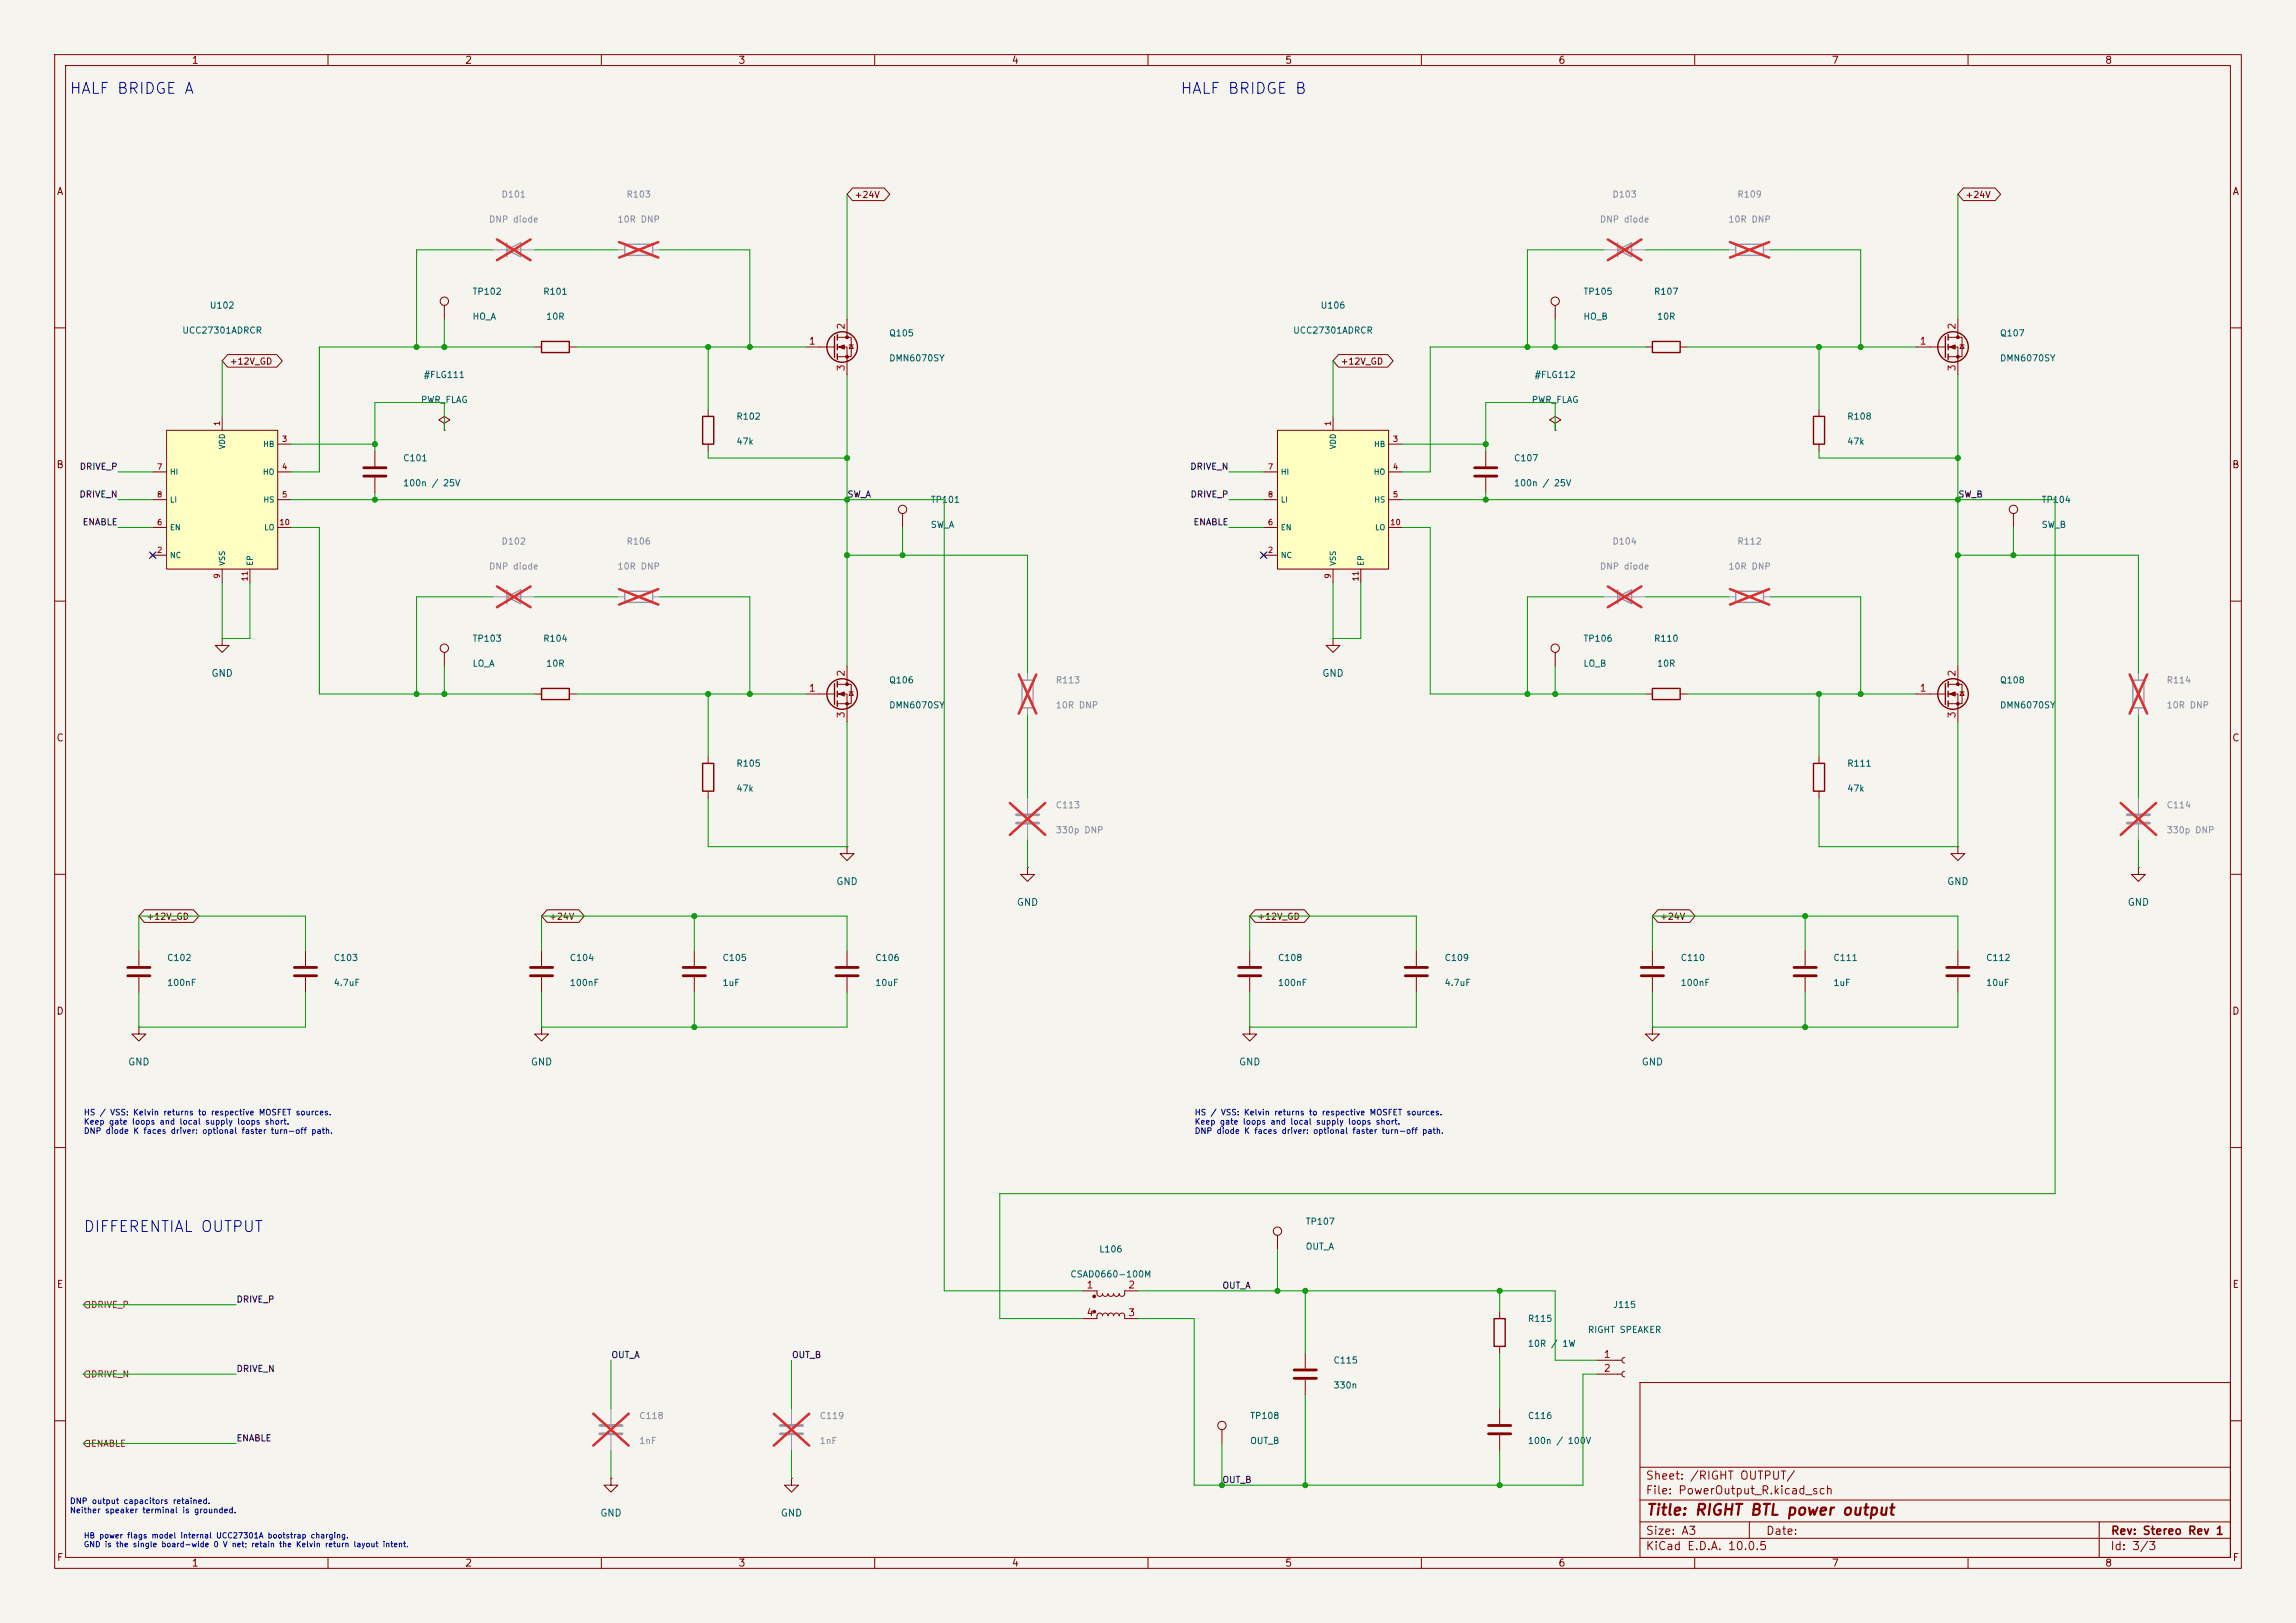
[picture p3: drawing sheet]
<svg xmlns="http://www.w3.org/2000/svg" width="420mm" height="297mm" viewBox="0 0 420 297" stroke-linecap="round" stroke-linejoin="round" font-family="sans-serif">
<defs><g id="words">
<g font-size="2" fill="#0000c2">
<text x="12.6" y="17.7">HALF BRIDGE A</text>
<text x="215.8" y="17.7">HALF BRIDGE B</text>
<text x="15.1" y="226">DIFFERENTIAL OUTPUT</text>
</g>
<text font-size="2" fill="#840000" x="301" y="277.8">Title: RIGHT BTL power output</text>
<g font-size="1.5" fill="#840000">
<text x="300.9" y="273.8">File: PowerOutput_R.kicad_sch</text>
<text x="300.9" y="271.1">Sheet: /RIGHT OUTPUT/</text>
<text x="300.9" y="281.2">Size: A3</text>
<text x="322.9" y="281.2">Date:</text>
<text x="386" y="281.2">Rev: Stereo Rev 1</text>
<text x="300.9" y="284">KiCad E.D.A. 10.0.5</text>
<text x="385.9" y="284">Id: 3/3</text>
</g>
<g font-size="1.3" fill="#840000">
<text x="35" y="12">1</text>
<text x="85" y="12">2</text>
<text x="135" y="12">3</text>
<text x="185" y="12">4</text>
<text x="235" y="12">5</text>
<text x="285" y="12">6</text>
<text x="335" y="12">7</text>
<text x="385" y="12">8</text>
<text x="10.3" y="36">A</text>
<text x="408.3" y="36">A</text>
<text x="10.2" y="86">B</text>
<text x="408.2" y="86">B</text>
<text x="10.2" y="136">C</text>
<text x="408.2" y="136">C</text>
<text x="10.2" y="186">D</text>
<text x="408.2" y="186">D</text>
<text x="10.3" y="236">E</text>
<text x="408.3" y="236">E</text>
<text x="10.3" y="286">F</text>
<text x="35" y="287">1</text>
<text x="85" y="287">2</text>
<text x="135" y="287">3</text>
<text x="185" y="287">4</text>
<text x="235" y="287">5</text>
<text x="285" y="287">6</text>
<text x="335" y="287">7</text>
<text x="385" y="287">8</text>
<text x="408.3" y="286">F</text>
</g>
<g font-size="1.3" fill="#a90000">
<text x="147.9" y="63.4">1</text>
<text x="154.8" y="60.4" transform="rotate(-90 154.8 60.4)">2</text>
<text x="351.1" y="63.4">1</text>
<text x="358" y="60.4" transform="rotate(-90 358 60.4)">2</text>
<text x="154.8" y="68" transform="rotate(-90 154.8 68)">3</text>
<text x="358" y="68" transform="rotate(-90 358 68)">3</text>
<text x="154.8" y="123.9" transform="rotate(-90 154.8 123.9)">2</text>
<text x="358" y="123.9" transform="rotate(-90 358 123.9)">2</text>
<text x="147.9" y="126.9">1</text>
<text x="154.8" y="131.5" transform="rotate(-90 154.8 131.5)">3</text>
<text x="351.1" y="126.9">1</text>
<text x="358" y="131.5" transform="rotate(-90 358 131.5)">3</text>
<text x="198.7" y="236.1">1</text>
<text x="206.3" y="236.1">2</text>
<text x="198.7" y="241.2">4</text>
<text x="206.3" y="241.2">3</text>
<text x="293.3" y="248.8">1</text>
<text x="293.3" y="251.3">2</text>
</g>
<g font-size="1.3" fill="#006464">
<text x="38.6" y="124.2">GND</text>
<text x="241.8" y="124.2">GND</text>
<text x="152.9" y="162.3">GND</text>
<text x="185.9" y="166.1">GND</text>
<text x="356.1" y="162.3">GND</text>
<text x="389.1" y="166.1">GND</text>
<text x="23.3" y="195.3">GND</text>
<text x="97" y="195.3">GND</text>
<text x="226.5" y="195.3">GND</text>
<text x="300.2" y="195.3">GND</text>
<text x="109.7" y="277.8">GND</text>
<text x="142.7" y="277.8">GND</text>
</g>
<g font-size="1.2" fill="#939391">
<text x="89.3" y="41">DNP diode</text>
<text x="91.6" y="36.4">D101</text>
<text x="112.9" y="41">10R DNP</text>
<text x="114.5" y="36.4">R103</text>
<text x="292.5" y="41">DNP diode</text>
<text x="294.8" y="36.4">D103</text>
<text x="316.1" y="41">10R DNP</text>
<text x="317.7" y="36.4">R109</text>
<text x="91.6" y="99.9">D102</text>
<text x="114.5" y="99.9">R106</text>
<text x="294.8" y="99.9">D104</text>
<text x="317.7" y="99.9">R112</text>
<text x="89.3" y="104.5">DNP diode</text>
<text x="112.9" y="104.5">10R DNP</text>
<text x="292.5" y="104.5">DNP diode</text>
<text x="316.1" y="104.5">10R DNP</text>
<text x="193" y="125.3">R113</text>
<text x="396.2" y="125.3">R114</text>
<text x="193" y="129.9">10R DNP</text>
<text x="396.2" y="129.9">10R DNP</text>
<text x="193" y="148.2">C113</text>
<text x="396.2" y="148.2">C114</text>
<text x="193" y="152.8">330p DNP</text>
<text x="396.2" y="152.8">330p DNP</text>
<text x="116.8" y="260">C118</text>
<text x="149.8" y="260">C119</text>
<text x="116.8" y="264.5">1nF</text>
<text x="149.8" y="264.5">1nF</text>
</g>
<g font-size="1.2" fill="#840000">
<text x="156.2" y="36.5">+24V</text>
<text x="359.4" y="36.5">+24V</text>
<text x="41.9" y="67">+12V_GD</text>
<text x="245.1" y="67">+12V_GD</text>
<text x="26.7" y="168.6">+12V_GD</text>
<text x="100.3" y="168.6">+24V</text>
<text x="229.9" y="168.6">+12V_GD</text>
<text x="303.5" y="168.6">+24V</text>
</g>
<g font-size="1.2" fill="#006464">
<text x="38.3" y="56.8">U102</text>
<text x="86.3" y="54.2">TP102</text>
<text x="86.3" y="58.8">HO_A</text>
<text x="99.3" y="54.2">R101</text>
<text x="99.8" y="58.8">10R</text>
<text x="241.5" y="56.8">U106</text>
<text x="289.5" y="54.2">TP105</text>
<text x="289.5" y="58.8">HO_B</text>
<text x="302.5" y="54.2">R107</text>
<text x="303" y="58.8">10R</text>
<text x="33.2" y="61.3">UCC27301ADRCR</text>
<text x="162.5" y="61.8">Q105</text>
<text x="236.4" y="61.3">UCC27301ADRCR</text>
<text x="365.7" y="61.8">Q107</text>
<text x="77.4" y="69.5">#FLG111</text>
<text x="162.5" y="66.4">DMN6070SY</text>
<text x="280.6" y="69.5">#FLG112</text>
<text x="365.7" y="66.4">DMN6070SY</text>
<text x="76.9" y="74">PWR_FLAG</text>
<text x="134.6" y="77.1">R102</text>
<text x="280.1" y="74">PWR_FLAG</text>
<text x="337.8" y="77.1">R108</text>
<text x="134.6" y="81.6">47k</text>
<text x="337.8" y="81.6">47k</text>
<text x="73.6" y="84.7">C101</text>
<text x="73.6" y="89.3">100n / 25V</text>
<text x="276.8" y="84.7">C107</text>
<text x="276.8" y="89.3">100n / 25V</text>
<text x="170.2" y="92.3">TP101</text>
<text x="373.4" y="92.3">TP104</text>
<text x="170.2" y="96.9">SW_A</text>
<text x="373.4" y="96.9">SW_B</text>
<text x="86.3" y="117.7">TP103</text>
<text x="99.3" y="117.7">R104</text>
<text x="289.5" y="117.7">TP106</text>
<text x="302.5" y="117.7">R110</text>
<text x="86.3" y="122.3">LO_A</text>
<text x="99.8" y="122.3">10R</text>
<text x="162.5" y="125.3">Q106</text>
<text x="289.5" y="122.3">LO_B</text>
<text x="303" y="122.3">10R</text>
<text x="365.7" y="125.3">Q108</text>
<text x="162.5" y="129.9">DMN6070SY</text>
<text x="365.7" y="129.9">DMN6070SY</text>
<text x="134.6" y="140.6">R105</text>
<text x="337.8" y="140.6">R111</text>
<text x="134.6" y="145.1">47k</text>
<text x="337.8" y="145.1">47k</text>
<text x="30.5" y="176.1">C102</text>
<text x="60.9" y="176.1">C103</text>
<text x="104.1" y="176.1">C104</text>
<text x="132.1" y="176.1">C105</text>
<text x="160" y="176.1">C106</text>
<text x="233.7" y="176.1">C108</text>
<text x="264.1" y="176.1">C109</text>
<text x="307.3" y="176.1">C110</text>
<text x="335.3" y="176.1">C111</text>
<text x="363.2" y="176.1">C112</text>
<text x="30.5" y="180.7">100nF</text>
<text x="60.9" y="180.7">4.7uF</text>
<text x="104.1" y="180.7">100nF</text>
<text x="132.1" y="180.7">1uF</text>
<text x="160" y="180.7">10uF</text>
<text x="233.7" y="180.7">100nF</text>
<text x="264.1" y="180.7">4.7uF</text>
<text x="307.3" y="180.7">100nF</text>
<text x="335.3" y="180.7">1uF</text>
<text x="363.2" y="180.7">10uF</text>
<text x="238.7" y="224.4">TP107</text>
<text x="201" y="229.5">L106</text>
<text x="238.7" y="229">OUT_A</text>
<text x="195.7" y="234">CSAD0660-100M</text>
<text x="295" y="239.6">J115</text>
<text x="279.4" y="242.2">R115</text>
<text x="290.4" y="244.2">RIGHT SPEAKER</text>
<text x="243.8" y="249.8">C115</text>
<text x="279.4" y="246.7">10R / 1W</text>
<text x="243.8" y="254.4">330n</text>
<text x="228.6" y="260">TP108</text>
<text x="279.4" y="260">C116</text>
<text x="228.6" y="264.5">OUT_B</text>
<text x="279.4" y="264.5">100n / 100V</text>
</g>
<g font-size="1.2" fill="#0f0f0f">
<text x="14.5" y="86.2">DRIVE_P</text>
<text x="217.6" y="86.2">DRIVE_N</text>
<text x="14.4" y="91.3">DRIVE_N</text>
<text x="154.9" y="91.3">SW_A</text>
<text x="217.7" y="91.3">DRIVE_P</text>
<text x="358.1" y="91.3">SW_B</text>
<text x="15" y="96.4">ENABLE</text>
<text x="218.2" y="96.4">ENABLE</text>
<text x="43.2" y="238.6">DRIVE_P</text>
<text x="223.5" y="236.1">OUT_A</text>
<text x="43.2" y="251.3">DRIVE_N</text>
<text x="111.7" y="248.8">OUT_A</text>
<text x="144.8" y="248.8">OUT_B</text>
<text x="43.2" y="264">ENABLE</text>
<text x="223.5" y="271.7">OUT_B</text>
</g>
<g font-size="1.2" fill="#725600">
<text x="16.5" y="239.6">DRIVE_P</text>
<text x="16.5" y="252.3">DRIVE_N</text>
<text x="16.5" y="265">ENABLE</text>
</g>
<g font-size="1.1" fill="#0000c2">
<text x="15.2" y="204.4">HS / VSS: Kelvin returns to respective MOSFET sources.</text>
<text x="15.2" y="206">Keep gate loops and local supply loops short.</text>
<text x="15.2" y="207.7">DNP diode K faces driver: optional faster turn-off path.</text>
<text x="218.4" y="204.4">HS / VSS: Kelvin returns to respective MOSFET sources.</text>
<text x="218.4" y="206">Keep gate loops and local supply loops short.</text>
<text x="218.4" y="207.7">DNP diode K faces driver: optional faster turn-off path.</text>
<text x="12.7" y="275.5">DNP output capacitors retained.</text>
<text x="12.7" y="277.2">Neither speaker terminal is grounded.</text>
</g>
<g font-size="1" fill="#a90000">
<text x="40.5" y="78" transform="rotate(-90 40.5 78)">1</text>
<text x="51.5" y="81.1">3</text>
<text x="243.7" y="78" transform="rotate(-90 243.7 78)">1</text>
<text x="254.7" y="81.1">3</text>
<text x="28.6" y="86.2">7</text>
<text x="51.5" y="86.2">4</text>
<text x="231.8" y="86.2">7</text>
<text x="254.7" y="86.2">4</text>
<text x="28.6" y="91.3">8</text>
<text x="51.5" y="91.3">5</text>
<text x="231.8" y="91.3">8</text>
<text x="254.7" y="91.3">5</text>
<text x="28.6" y="101.4">2</text>
<text x="28.6" y="96.3">6</text>
<text x="51" y="96.3">10</text>
<text x="231.8" y="101.4">2</text>
<text x="231.8" y="96.3">6</text>
<text x="254.2" y="96.3">10</text>
<text x="40.5" y="106" transform="rotate(-90 40.5 106)">9</text>
<text x="45.5" y="106.5" transform="rotate(-90 45.5 106.5)">11</text>
<text x="243.7" y="106" transform="rotate(-90 243.7 106)">9</text>
<text x="248.7" y="106.5" transform="rotate(-90 248.7 106.5)">11</text>
</g>
<g font-size="1" fill="#006464">
<text x="41.4" y="82.3" transform="rotate(-90 41.4 82.3)">VDD</text>
<text x="48" y="82">HB</text>
<text x="244.6" y="82.3" transform="rotate(-90 244.6 82.3)">VDD</text>
<text x="251.2" y="82">HB</text>
<text x="31" y="87.1">HI</text>
<text x="48" y="87.1">HO</text>
<text x="234.2" y="87.1">HI</text>
<text x="251.2" y="87.1">HO</text>
<text x="31" y="92.2">LI</text>
<text x="48.1" y="92.2">HS</text>
<text x="234.2" y="92.2">LI</text>
<text x="251.3" y="92.2">HS</text>
<text x="31" y="97.3">EN</text>
<text x="48.2" y="97.3">LO</text>
<text x="234.2" y="97.3">EN</text>
<text x="251.4" y="97.3">LO</text>
<text x="31" y="102.4">NC</text>
<text x="41.4" y="103.6" transform="rotate(-90 41.4 103.6)">VSS</text>
<text x="46.5" y="103.6" transform="rotate(-90 46.5 103.6)">EP</text>
<text x="234.2" y="102.4">NC</text>
<text x="244.6" y="103.6" transform="rotate(-90 244.6 103.6)">VSS</text>
<text x="249.7" y="103.6" transform="rotate(-90 249.7 103.6)">EP</text>
</g>
<g font-size="1" fill="#0000c2">
<text x="15.2" y="281.8">HB power flags model internal UCC27301A bootstrap charging.</text>
<text x="15.2" y="283.4">GND is the single board-wide 0 V net; retain the Kelvin return layout intent.</text>
</g>
</g></defs>
<path d="M0 0h420v297h-420z" fill="#f5f4ef" stroke="#f5f4ef" stroke-width=".18"/>
<g fill="none" stroke="#840000" stroke-width=".18">
<path d="M10 10h400v277h-400zM12 12h396v273h-396zM60 10v2M110 10v2M160 10v2M210 10v2M260 10v2M310 10v2M360 10v2M10 60h2M408 60h2M368.3 94v2.5"/>
<path d="M10 110h2M408 110h2M10 160h2M408 160h2M154.9 174v2.8M154.9 178.8v2.8M25.4 188v1.2h1.3l-1.3 1.3-1.3-1.3h1.3M25.4 188h.1M10 210h2M408 210h2M292.1 248.9h4.6M292.1 251.5h4.6"/>
<path d="M297.2 248.4l-.4 .2-.1 .3 .1 .4 .4 .1M297.2 251l-.4 .1-.1 .4 .1 .3 .4 .2M300 253h108v32h-108zM10 260h2M111.8 270.5v1.3h1.2l-1.2 1.2-1.3-1.2h1.3M111.8 270.5h.1M300 278.5h108M300 274.5h108M300 268.5h108M320 278.5v3M384 278.5v6.5M408 260h2"/>
<path d="M60 285v2M110 285v2M160 285v2M210 285v2M260 285v2M300 281.5h108M310 285v2M360 285v2"/>
<circle cx="368.3" cy="93.2" r=".76"/>
</g>
<path d="M109.7 260.9h4.1M109.7 262.4h4.1M142.7 260.9h4.1M142.7 262.4h4.1" fill="none" stroke="#9c9b98" stroke-width=".51"/>
<path d="M111.8 257.8v2.8M144.8 257.8v2.8M111.8 262.6v2.8M144.8 262.6v2.8" fill="none" stroke="#9c9b98" stroke-width=".18"/>
<path d="M108.5 258.7l6.5 5.8M115 258.7l-6.5 5.8M141.5 258.7l6.5 5.8M148 258.7l-6.5 5.8" fill="none" stroke="#e12e31" stroke-width=".46"/>
<path d="M152.9 177h4.1M152.9 178.6h4.1" fill="none" stroke="#840000" stroke-width=".51"/>
<path d="M233.7 78.7h20.3v25.4h-20.3z" fill="#ffffc2"/>
<g fill="none" stroke="#840000" stroke-width=".18">
<path d="M81.3 55.9v2.5M154.9 58.4v3.3M284.5 55.9v2.5M81.3 77.5l1-.7-1-.6-1 .6 1 .7v1.2M81.3 78.7h.1M97.8 63.5h1.3M104.1 63.5h1.3M129.5 74.9v1.3M147.3 63.5h5.4M153.2 61.7h2.5v3.6h-2.5M153.2 63.5h1.7v5.1M155.3 63.1h.8"/>
<path d="M155.7 63.1l.4 .7h-.8zM233.7 78.7h20.3v25.4h-20.3zM243.8 76.2v2.5M301 63.5h1.3M307.3 63.5h1.3M68.6 82.6v2.7M68.6 87.4v2.8M129.5 81.3v1.3M165.1 94v2.5M231.1 86.4h2.6M231.1 91.4h2.6M231.1 96.5h2.6"/>
<path d="M254 81.3h2.5M254 86.4h2.5M254 91.4h2.5M254 96.5h2.5M40.6 116.8v1.3h1.3l-1.3 1.3-1.2-1.3h1.2M40.6 116.8h.1M81.3 119.4v2.5M230.8 101.2l.7 .8M231.1 101.6h2.6M231.5 101.2l-.7 .8M243.8 104.1v2.6M248.9 104.1v2.6"/>
<path d="M97.8 127h1.3M104.1 127h1.3M129.5 138.4v1.3M147.3 127h5.4M153.2 125.2h2.5v3.6h-2.5M153.2 127h1.7v5.1M154.9 121.9v3.3M155.3 126.6h.8M155.7 126.6l.4 .7h-.8zM301 127h1.3M307.3 127h1.3M350.5 127h5.4"/>
<path d="M356.4 125.2h2.5v3.6h-2.5M356.4 127h1.7v5.1M358.1 121.9v3.3M358.5 126.6h.8M358.9 126.6l.4 .7h-.8zM129.5 144.8v1.3M154.9 154.9v1.3h1.3l-1.3 1.3-1.2-1.3h1.2M154.9 154.9h.1M358.1 154.9v1.3h1.3l-1.3 1.3-1.2-1.3h1.2M358.1 154.9h.1M25.4 174v2.8M25.4 178.8v2.8"/>
<path d="M55.9 174v2.8M55.9 178.8v2.8M99.1 174v2.8M99.1 178.8v2.8M127 174v2.8M127 178.8v2.8M330.2 174v2.8M330.2 178.8v2.8M144.8 270.5v1.3h1.2l-1.2 1.2-1.3-1.2h1.3M144.8 270.5h.1"/>
<circle cx="81.3" cy="55.1" r=".76"/>
<circle cx="284.5" cy="55.1" r=".76"/>
<circle cx="165.1" cy="93.2" r=".76"/>
<circle cx="81.3" cy="118.6" r=".76"/>
</g>
<g fill="none" stroke="#840000" stroke-width=".25">
<path d="M99.1 62.5h5v2h-5zM128.5 76.2h2.1v5.1h-2.1zM152.7 61.6v3.8M153.2 61.2v1M153.2 63v1M153.2 64.8v1M302.3 62.5h5v2h-5zM99.1 126h5v2h-5zM128.5 139.7h2.1v5.1h-2.1zM152.7 125.1v3.8M153.2 124.7v1M153.2 126.5v1"/>
<path d="M153.2 128.3v1M302.3 126h5v2h-5zM355.9 125.1v3.8M356.4 124.7v1M356.4 126.5v1M356.4 128.3v1"/>
<circle cx="154.1" cy="63.5" r="2.79"/>
<circle cx="154.1" cy="127" r="2.79"/>
<circle cx="357.3" cy="127" r="2.79"/>
</g>
<g fill="#840000" stroke="#840000" stroke-width=".18">
<path d="M153.4 127l1-.4v.8z"/>
<path d="M153.4 63.5l1-.4v.8z"/>
<path d="M356.6 127l1-.4v.8z"/>
<circle cx="154.9" cy="125.2" r=".25"/>
<circle cx="154.9" cy="128.8" r=".25"/>
<circle cx="154.9" cy="61.7" r=".25"/>
<circle cx="154.9" cy="65.3" r=".25"/>
<circle cx="358.1" cy="125.2" r=".25"/>
<circle cx="358.1" cy="128.8" r=".25"/>
</g>
<path d="M66.5 85.6h4.1M66.5 87.1h4.1M23.4 177h4M23.4 178.6h4M53.8 177h4.1M53.8 178.6h4.1M97 177h4.1M97 178.6h4.1M125 177h4M125 178.6h4M328.2 177h4M328.2 178.6h4" fill="none" stroke="#840000" stroke-width=".51"/>
<path d="M92.7 45.7l2.5-1.2v2.5zM92.7 44.5v2.5M114.3 44.7h5.1v2h-5.1zM295.9 45.7l2.5-1.2v2.5zM295.9 44.5v2.5M317.5 44.7h5.1v2h-5.1zM92.7 109.2l2.5-1.2v2.5zM92.7 108v2.5M114.3 108.2h5.1v2h-5.1zM317.5 108.2h5.1v2h-5.1z" fill="none" stroke="#9c9b98" stroke-width=".25"/>
<path d="M90.2 45.7h7.6M113 45.7h1.3M119.4 45.7h1.2M293.4 45.7h7.6M316.2 45.7h1.3M322.6 45.7h1.2M90.2 109.2h7.6M113 109.2h1.3M119.4 109.2h1.2M316.2 109.2h1.3M322.6 109.2h1.2" fill="none" stroke="#9c9b98" stroke-width=".18"/>
<g fill="none" stroke="#e12e31" stroke-width=".46">
<path d="M90.9 43.8l6.2 3.8M97.1 43.8l-6.2 3.8M113.3 44.3l7.1 2.8M120.4 44.3l-7.1 2.8M294.1 43.8l6.2 3.8M300.3 43.8l-6.2 3.8M316.5 44.3l7.1 2.8M323.6 44.3l-7.1 2.8M90.9 107.3l6.2 3.8M97.1 107.3l-6.2 3.8M113.3 107.8l7.1 2.8M120.4 107.8l-7.1 2.8"/>
<path d="M316.5 107.8l7.1 2.8M323.6 107.8l-7.1 2.8"/>
</g>
<path d="M30.5 78.7h20.3v25.4h-20.3z" fill="#ffffc2"/>
<g fill="none" stroke="#840000" stroke-width=".18">
<path d="M155.9 34.4h5.9l1 1.2-1 1.1h-5.9l-1-1.1zM359.1 34.4h5.9l1 1.2-1 1.1h-5.9l-1-1.1zM358.1 58.4v3.3M30.5 78.7h20.3v25.4h-20.3zM40.6 76.2v2.5M41.6 64.9h9l1 1.1-1 1.2h-9l-1-1.2zM244.8 64.9h9l1 1.1-1 1.2h-9l-1-1.2zM284.5 77.5l1-.7-1-.6-1 .6 1 .7v1.2M284.5 78.7h.1M332.7 74.9v1.3M350.5 63.5h5.4M356.4 61.7h2.5v3.6h-2.5"/>
<path d="M356.4 63.5h1.7v5.1M358.5 63.1h.8M358.9 63.1l.4 .7h-.8zM27.9 86.4h2.6M27.9 91.4h2.6M27.9 96.5h2.6M50.8 81.3h2.5M50.8 86.4h2.5M50.8 91.4h2.5M50.8 96.5h2.5M271.8 82.6v2.7M271.8 87.4v2.8"/>
<path d="M332.7 81.3v1.3M27.6 101.2l.7 .8M27.9 101.6h2.6M28.3 101.2l-.7 .8M40.6 104.1v2.6M45.7 104.1v2.6M243.8 116.8v1.3h1.3l-1.3 1.3-1.2-1.3h1.2M243.8 116.8h.1M284.5 119.4v2.5M332.7 138.4v1.3M188 158.8v1.2h1.2l-1.2 1.3-1.3-1.3h1.3M188 158.8h.1"/>
<path d="M332.7 144.8v1.3M391.2 158.8v1.2h1.2l-1.2 1.3-1.3-1.3h1.3M391.2 158.8h.1M26.4 166.5h9l1 1.1-1 1.2h-9l-1-1.2zM100.1 166.5h5.8l1 1.1-1 1.2h-5.8l-1-1.2zM228.6 174v2.8M228.6 178.8v2.8M229.6 166.5h9l1 1.1-1 1.2h-9l-1-1.2zM259.1 174v2.8M259.1 178.8v2.8M302.3 174v2.8M302.3 178.8v2.8"/>
<path d="M303.3 166.5h5.8l1 1.1-1 1.2h-5.8l-1-1.2zM358.1 174v2.8M358.1 178.8v2.8M99.1 188v1.2h1.2l-1.2 1.3-1.3-1.3h1.3M99.1 188h.1M228.6 188v1.2h1.3l-1.3 1.3-1.3-1.3h1.3M228.6 188h.1M302.3 188v1.2h1.2l-1.2 1.3-1.3-1.3h1.3M302.3 188h.1M198.1 236.2h2.6v.7l.5 .3 .3-.1 .2-.4 .1 .4 .3 .1 .4-.1 .2-.4 .1 .4 .3 .1 .4-.1 .2-.4 .1 .3 .3 .2 .4-.1 .2-.4 .2 .4 .4 .1 .4-.3v-.7h2.6M233.7 226.1v2.5M198.1 241.3h2.6v-.7l.5-.3 .3 .1 .2 .4 .1-.4 .3-.1 .4 .1 .2 .4 .1-.3 .3-.2 .4 .1 .2 .4 .2-.4 .4-.1 .3 .2 .1 .3 .2-.4 .4-.1 .4 .3v.7h2.6"/>
<path d="M238.8 247.6v2.8M238.8 252.5v2.8M274.3 240v1.3M274.3 246.4v1.2M274.3 257.8v2.8M223.5 261.6v2.6M274.3 262.6v2.8"/>
<circle cx="284.5" cy="118.6" r=".76"/>
<circle cx="233.7" cy="225.3" r=".76"/>
<circle cx="223.5" cy="260.9" r=".76"/>
</g>
<g fill="none" stroke="#840000" stroke-width=".51">
<path d="M269.7 85.6h4.1M269.7 87.1h4.1M226.6 177h4M226.6 178.6h4M257 177h4.1M257 178.6h4.1M300.2 177h4.1M300.2 178.6h4.1M356.1 177h4.1M356.1 178.6h4.1M236.7 250.7h4.1M236.7 252.2h4.1"/>
<path d="M272.3 260.9h4.1M272.3 262.4h4.1"/>
</g>
<path d="M295.9 109.2l2.5-1.2v2.5zM295.9 108v2.5M186.9 124.5h2.1v5h-2.1zM390.1 124.5h2.1v5h-2.1z" fill="none" stroke="#9c9b98" stroke-width=".25"/>
<path d="M293.4 109.2h7.6M188 123.2v1.3M188 129.5v1.3M391.2 123.2v1.3M391.2 129.5v1.3M188 146.1v2.7M188 150.9v2.8M391.2 146.1v2.7M391.2 150.9v2.8" fill="none" stroke="#9c9b98" stroke-width=".18"/>
<path d="M294.1 107.3l6.2 3.8M300.3 107.3l-6.2 3.8M186.4 123.4l3.2 7.2M189.6 123.4l-3.2 7.2M389.6 123.4l3.2 7.2M392.8 123.4l-3.2 7.2M184.7 146.9l6.5 5.9M191.2 146.9l-6.5 5.9M387.9 146.9l6.5 5.9M394.4 146.9l-6.5 5.9" fill="none" stroke="#e12e31" stroke-width=".46"/>
<path d="M185.9 149.1h4.1M185.9 150.6h4.1M389.1 149.1h4.1M389.1 150.6h4.1" fill="none" stroke="#9c9b98" stroke-width=".51"/>
<g fill="none" stroke="#840000" stroke-width=".25">
<path d="M331.7 76.2h2.1v5.1h-2.1zM355.9 61.6v3.8M356.4 61.2v1M356.4 63v1M356.4 64.8v1M331.7 139.7h2.1v5.1h-2.1zM273.3 241.3h2v5.1h-2z"/>
<circle cx="357.3" cy="63.5" r="2.79"/>
</g>
<g fill="#840000" stroke="#840000" stroke-width=".18">
<path d="M356.6 63.5l1-.4v.8z"/>
<circle cx="200.2" cy="237.2" r=".25"/>
<circle cx="200.2" cy="240" r=".25"/>
<circle cx="358.1" cy="61.7" r=".25"/>
<circle cx="358.1" cy="65.3" r=".25"/>
</g>
<path d="M15.8 238.2h.6v1.1h-.6l-.6-.5zM15.8 250.9h.6v1.1h-.6l-.6-.5zM15.8 263.6h.6v1.1h-.6l-.6-.5z" fill="none" stroke="#725600" stroke-width=".18"/>
<g fill="none" stroke="#009600" stroke-width=".18">
<path d="M154.9 35.6v22.8M358.1 35.6v22.8M81.3 58.4v5.1M90.2 45.7h-14v17.8M97.8 45.7h15.2M120.6 45.7h16.6v17.8M284.5 58.4v5.1M293.4 45.7h-14v17.8M301 45.7h15.2M323.8 45.7h16.6v17.8M40.6 66v10.2M81.3 78.7v-5h-12.7v8.9"/>
<path d="M97.8 63.5h-39.4v22.9h-5.1M105.4 63.5h41.9M129.5 63.5v11.4M154.9 68.6v53.3M243.8 66v10.2M284.5 78.7v-5h-12.7v8.9M301 63.5h-39.4v22.9h-5.1M308.6 63.5h41.9M332.7 63.5v11.4M358.1 68.6v53.3M21.6 91.4h6.3M21.6 86.4h6.3"/>
<path d="M21.6 96.5h6.3M53.3 91.4h119.4v144.8h25.4M53.3 96.5h5.1v30.5h39.4M53.3 81.3h15.3M68.6 90.2v1.2M129.5 82.6v1.2h25.4M165.1 96.5v5.1M224.8 91.4h6.3M224.8 86.4h6.3M224.8 96.5h6.3M256.5 91.4h119.4v127h-193v22.9h15.2M256.5 96.5h5.1v30.5h39.4"/>
<path d="M256.5 81.3h15.3M271.8 90.2v1.2M332.7 82.6v1.2h25.4M368.3 96.5v5.1M40.6 106.7v10.1h5.1v-10.1M90.2 109.2h-14v17.8M97.8 109.2h15.2M120.6 109.2h16.6v17.8M154.9 101.6h33.1v21.6M243.8 106.7v10.1h5.1v-10.1M293.4 109.2h-14v17.8M301 109.2h15.2"/>
<path d="M323.8 109.2h16.6v17.8M358.1 101.6h33.1v21.6M81.3 121.9v5.1M105.4 127h41.9M129.5 127v11.4M154.9 132.1v22.8h-25.4v-8.8M188 130.8v15.3M284.5 121.9v5.1M308.6 127h41.9M332.7 127v11.4M358.1 132.1v22.8h-25.4v-8.8M391.2 130.8v15.3"/>
<path d="M188 153.7v5.1M391.2 153.7v5.1M25.4 174v-6.4h30.5v6.4M99.1 174v-6.4h55.8v6.4M127 167.6v6.4M228.6 174v-6.4h30.5v6.4M302.3 174v-6.4h55.8v6.4M330.2 167.6v6.4M25.4 181.6v6.4h30.5v-6.4M99.1 181.6v6.4h55.8v-6.4M127 181.6v6.4M228.6 181.6v6.4h30.5v-6.4"/>
<path d="M302.3 181.6v6.4h55.8v-6.4M330.2 181.6v6.4M15.2 238.8h28M208.3 236.2h76.2v12.7h7.6M233.7 228.6v7.6M238.8 236.2v11.4M274.3 236.2v3.8M15.2 251.5h28M111.8 248.9v8.9M144.8 248.9v8.9M208.3 241.3h10.1v30.5h71.2v-20.3h2.5M238.8 255.3v16.5"/>
<path d="M274.3 247.6v10.2M15.2 264.2h28M111.8 265.4v5.1M144.8 265.4v5.1M223.5 264.2v7.6M274.3 265.4v6.4"/>
</g>
<path d="M27.3 101l1.2 1.2M28.5 101l-1.2 1.2M230.5 101l1.2 1.2M231.7 101l-1.2 1.2" fill="none" stroke="#000084" stroke-width=".18"/>
<g fill="#009600" stroke="#009600" stroke-width=".18">
<circle cx="154.9" cy="91.4" r=".46"/>
<circle cx="165.1" cy="101.6" r=".46"/>
<circle cx="154.9" cy="83.8" r=".46"/>
<circle cx="340.4" cy="63.5" r=".46"/>
<circle cx="332.7" cy="63.5" r=".46"/>
<circle cx="284.5" cy="63.5" r=".46"/>
<circle cx="279.4" cy="63.5" r=".46"/>
<circle cx="332.7" cy="127" r=".46"/>
<circle cx="340.4" cy="127" r=".46"/>
<circle cx="271.8" cy="91.4" r=".46"/>
<circle cx="279.4" cy="127" r=".46"/>
<circle cx="284.5" cy="127" r=".46"/>
<circle cx="271.8" cy="81.3" r=".46"/>
<circle cx="358.1" cy="83.8" r=".46"/>
<circle cx="358.1" cy="91.4" r=".46"/>
<circle cx="368.3" cy="101.6" r=".46"/>
<circle cx="358.1" cy="101.6" r=".46"/>
<circle cx="330.2" cy="167.6" r=".46"/>
<circle cx="274.3" cy="236.2" r=".46"/>
<circle cx="238.8" cy="271.8" r=".46"/>
<circle cx="274.3" cy="271.8" r=".46"/>
<circle cx="330.2" cy="188" r=".46"/>
<circle cx="223.5" cy="271.8" r=".46"/>
<circle cx="238.8" cy="236.2" r=".46"/>
<circle cx="233.7" cy="236.2" r=".46"/>
<circle cx="68.6" cy="91.4" r=".46"/>
<circle cx="129.5" cy="63.5" r=".46"/>
<circle cx="137.2" cy="63.5" r=".46"/>
<circle cx="68.6" cy="81.3" r=".46"/>
<circle cx="76.2" cy="127" r=".46"/>
<circle cx="81.3" cy="63.5" r=".46"/>
<circle cx="76.2" cy="63.5" r=".46"/>
<circle cx="81.3" cy="127" r=".46"/>
<circle cx="137.2" cy="127" r=".46"/>
<circle cx="129.5" cy="127" r=".46"/>
<circle cx="127" cy="167.6" r=".46"/>
<circle cx="154.9" cy="101.6" r=".46"/>
<circle cx="127" cy="188" r=".46"/>
</g>
<use href="#words"/>
</svg>
